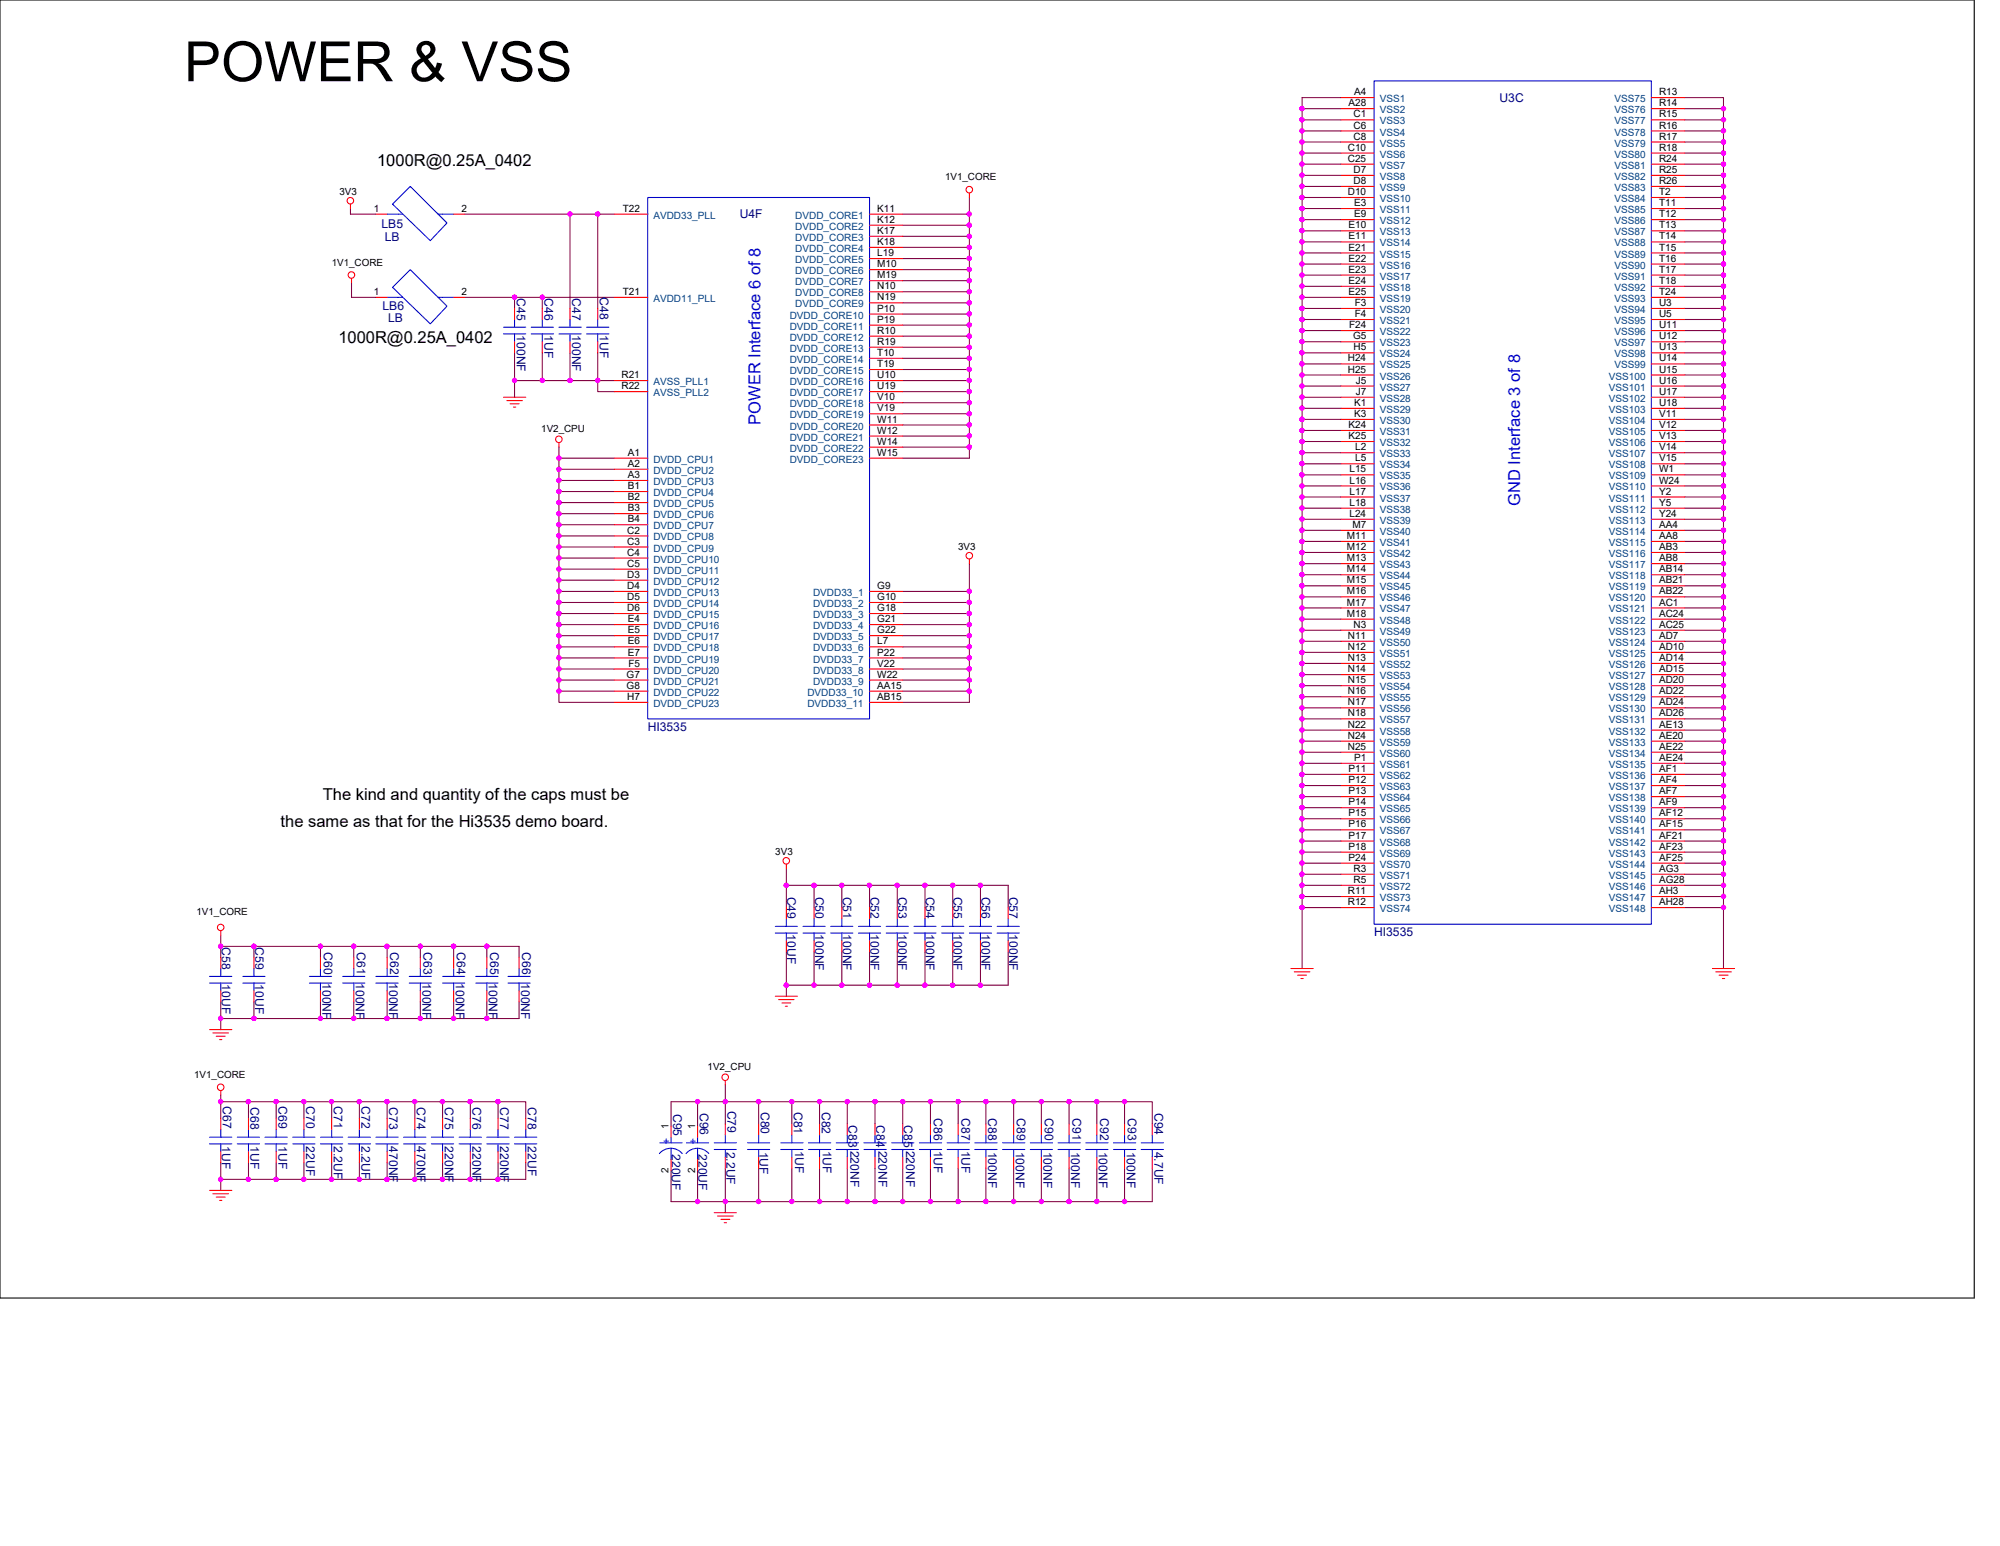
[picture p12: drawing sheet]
<svg xmlns="http://www.w3.org/2000/svg" width="279mm" height="216mm" viewBox="0 0 279 216" stroke-linecap="round" stroke-linejoin="round" font-family="sans-serif">
<defs><g id="words">
<text font-size="7.7" x="25.7" y="11.3">POWER &amp; VSS</text>
<g font-size="2.3">
<text x="52.7" y="23.2">1000R@0.25A_0402</text>
<text x="47.3" y="47.9">1000R@0.25A_0402</text>
<text x="45.1" y="111.8">The kind and quantity of the caps must be</text>
<text x="39.2" y="115.5">the same as that for the Hi3535 demo board.</text>
</g>
<g font-size="2.3" fill="#00f">
<text x="106.3" y="59.4" transform="rotate(-90 106.3 59.4)">POWER Interface 6 of 8</text>
<text x="212.4" y="70.7" transform="rotate(-90 212.4 70.7)">GND Interface 3 of 8</text>
</g>
<g font-size="1.7" fill="#000080">
<text x="209.5" y="14.2">U3C</text>
<text x="53.3" y="31.9">LB5</text>
<text x="53.8" y="33.6">LB</text>
<text x="103.3" y="30.5">U4F</text>
<text x="72.2" y="41.7" transform="rotate(90 72.2 41.7)">C45</text>
<text x="76.1" y="41.7" transform="rotate(90 76.1 41.7)">C46</text>
<text x="79.9" y="41.7" transform="rotate(90 79.9 41.7)">C47</text>
<text x="83.8" y="41.5" transform="rotate(90 83.8 41.5)">C48</text>
<text x="53.4" y="43.3">LB6</text>
<text x="54.2" y="44.9">LB</text>
<text x="72.2" y="46.8" transform="rotate(90 72.2 46.8)">100NF</text>
<text x="76.1" y="46.8" transform="rotate(90 76.1 46.8)">1UF</text>
<text x="79.9" y="46.8" transform="rotate(90 79.9 46.8)">100NF</text>
<text x="83.8" y="46.8" transform="rotate(90 83.8 46.8)">1UF</text>
<text x="90.5" y="102.1">HI3535</text>
<text x="110" y="125.2" transform="rotate(90 110 125.2)">C49</text>
<text x="113.9" y="125.2" transform="rotate(90 113.9 125.2)">C50</text>
<text x="117.7" y="125.2" transform="rotate(90 117.7 125.2)">C51</text>
<text x="121.6" y="125.2" transform="rotate(90 121.6 125.2)">C52</text>
<text x="125.5" y="125.2" transform="rotate(90 125.5 125.2)">C53</text>
<text x="129.3" y="125.2" transform="rotate(90 129.3 125.2)">C54</text>
<text x="133.2" y="125.2" transform="rotate(90 133.2 125.2)">C55</text>
<text x="137.1" y="125.2" transform="rotate(90 137.1 125.2)">C56</text>
<text x="141" y="125.2" transform="rotate(90 141 125.2)">C57</text>
<text x="110" y="130.5" transform="rotate(90 110 130.5)">10UF</text>
<text x="113.9" y="130.5" transform="rotate(90 113.9 130.5)">100NF</text>
<text x="117.7" y="130.5" transform="rotate(90 117.7 130.5)">100NF</text>
<text x="121.6" y="130.5" transform="rotate(90 121.6 130.5)">100NF</text>
<text x="125.5" y="130.5" transform="rotate(90 125.5 130.5)">100NF</text>
<text x="129.3" y="130.5" transform="rotate(90 129.3 130.5)">100NF</text>
<text x="133.2" y="130.5" transform="rotate(90 133.2 130.5)">100NF</text>
<text x="137.1" y="130.5" transform="rotate(90 137.1 130.5)">100NF</text>
<text x="141" y="130.5" transform="rotate(90 141 130.5)">100NF</text>
<text x="192" y="130.7">HI3535</text>
<text x="31" y="132.3" transform="rotate(90 31 132.3)">C58</text>
<text x="31" y="137.4" transform="rotate(90 31 137.4)">10UF</text>
<text x="35.6" y="132.3" transform="rotate(90 35.6 132.3)">C59</text>
<text x="35.6" y="137.4" transform="rotate(90 35.6 137.4)">10UF</text>
<text x="45.1" y="137.3" transform="rotate(90 45.1 137.3)">100NF</text>
<text x="45.2" y="132.9" transform="rotate(90 45.2 132.9)">C60</text>
<text x="49.7" y="137.3" transform="rotate(90 49.7 137.3)">100NF</text>
<text x="49.9" y="132.9" transform="rotate(90 49.9 132.9)">C61</text>
<text x="54.4" y="137.3" transform="rotate(90 54.4 137.3)">100NF</text>
<text x="54.5" y="132.9" transform="rotate(90 54.5 132.9)">C62</text>
<text x="59" y="137.3" transform="rotate(90 59 137.3)">100NF</text>
<text x="59.2" y="132.9" transform="rotate(90 59.2 132.9)">C63</text>
<text x="63.7" y="137.3" transform="rotate(90 63.7 137.3)">100NF</text>
<text x="63.8" y="132.9" transform="rotate(90 63.8 132.9)">C64</text>
<text x="68.3" y="137.3" transform="rotate(90 68.3 137.3)">100NF</text>
<text x="68.5" y="132.9" transform="rotate(90 68.5 132.9)">C65</text>
<text x="72.8" y="137.3" transform="rotate(90 72.8 137.3)">100NF</text>
<text x="73" y="132.9" transform="rotate(90 73 132.9)">C66</text>
<text x="31.1" y="154.5" transform="rotate(90 31.1 154.5)">C67</text>
<text x="35" y="154.6" transform="rotate(90 35 154.6)">C68</text>
<text x="38.9" y="154.5" transform="rotate(90 38.9 154.5)">C69</text>
<text x="42.8" y="154.5" transform="rotate(90 42.8 154.5)">C70</text>
<text x="46.6" y="154.5" transform="rotate(90 46.6 154.5)">C71</text>
<text x="50.5" y="154.5" transform="rotate(90 50.5 154.5)">C72</text>
<text x="54.4" y="154.6" transform="rotate(90 54.4 154.6)">C73</text>
<text x="58.3" y="154.6" transform="rotate(90 58.3 154.6)">C74</text>
<text x="62.1" y="154.6" transform="rotate(90 62.1 154.6)">C75</text>
<text x="66" y="154.6" transform="rotate(90 66 154.6)">C76</text>
<text x="69.9" y="154.6" transform="rotate(90 69.9 154.6)">C77</text>
<text x="73.7" y="154.6" transform="rotate(90 73.7 154.6)">C78</text>
<text x="94" y="155.6" transform="rotate(90 94 155.6)">C95</text>
<text x="97.7" y="155.4" transform="rotate(90 97.7 155.4)">C96</text>
<text x="101.6" y="155.1" transform="rotate(90 101.6 155.1)">C79</text>
<text x="106.3" y="155.3" transform="rotate(90 106.3 155.3)">C80</text>
<text x="110.9" y="155.3" transform="rotate(90 110.9 155.3)">C81</text>
<text x="114.8" y="155.3" transform="rotate(90 114.8 155.3)">C82</text>
<text x="161.3" y="155.4" transform="rotate(90 161.3 155.4)">C94</text>
<text x="31" y="160.1" transform="rotate(90 31 160.1)">1UF</text>
<text x="35" y="160.1" transform="rotate(90 35 160.1)">1UF</text>
<text x="38.9" y="160.1" transform="rotate(90 38.9 160.1)">1UF</text>
<text x="42.8" y="160.1" transform="rotate(90 42.8 160.1)">22UF</text>
<text x="46.6" y="160.1" transform="rotate(90 46.6 160.1)">2.2UF</text>
<text x="50.5" y="160.1" transform="rotate(90 50.5 160.1)">2.2UF</text>
<text x="54.4" y="160.1" transform="rotate(90 54.4 160.1)">470NF</text>
<text x="58.3" y="160.1" transform="rotate(90 58.3 160.1)">470NF</text>
<text x="62.1" y="160.1" transform="rotate(90 62.1 160.1)">220NF</text>
<text x="66" y="160.1" transform="rotate(90 66 160.1)">220NF</text>
<text x="69.9" y="160.1" transform="rotate(90 69.9 160.1)">220NF</text>
<text x="73.7" y="160.1" transform="rotate(90 73.7 160.1)">22UF</text>
<text x="93.9" y="161.1" transform="rotate(90 93.9 161.1)">220UF</text>
<text x="97.6" y="161.1" transform="rotate(90 97.6 161.1)">220UF</text>
<text x="101.5" y="160.8" transform="rotate(90 101.5 160.8)">2.2UF</text>
<text x="106.1" y="160.8" transform="rotate(90 106.1 160.8)">1UF</text>
<text x="111.1" y="160.7" transform="rotate(90 111.1 160.7)">1UF</text>
<text x="115" y="160.7" transform="rotate(90 115 160.7)">1UF</text>
<text x="118.5" y="157.1" transform="rotate(90 118.5 157.1)">C83</text>
<text x="118.8" y="160.7" transform="rotate(90 118.8 160.7)">220NF</text>
<text x="122.4" y="157.1" transform="rotate(90 122.4 157.1)">C84</text>
<text x="122.7" y="160.7" transform="rotate(90 122.7 160.7)">220NF</text>
<text x="126.3" y="157.1" transform="rotate(90 126.3 157.1)">C85</text>
<text x="126.6" y="160.7" transform="rotate(90 126.6 160.7)">220NF</text>
<text x="130.5" y="156.2" transform="rotate(90 130.5 156.2)">C86</text>
<text x="130.5" y="160.7" transform="rotate(90 130.5 160.7)">1UF</text>
<text x="134.3" y="156.2" transform="rotate(90 134.3 156.2)">C87</text>
<text x="134.3" y="160.7" transform="rotate(90 134.3 160.7)">1UF</text>
<text x="138" y="156.2" transform="rotate(90 138 156.2)">C88</text>
<text x="138" y="160.8" transform="rotate(90 138 160.8)">100NF</text>
<text x="141.9" y="160.8" transform="rotate(90 141.9 160.8)">100NF</text>
<text x="142.1" y="156.2" transform="rotate(90 142.1 156.2)">C89</text>
<text x="145.8" y="160.8" transform="rotate(90 145.8 160.8)">100NF</text>
<text x="145.9" y="156.2" transform="rotate(90 145.9 156.2)">C90</text>
<text x="149.6" y="160.8" transform="rotate(90 149.6 160.8)">100NF</text>
<text x="149.8" y="156.2" transform="rotate(90 149.8 156.2)">C91</text>
<text x="153.5" y="160.8" transform="rotate(90 153.5 160.8)">100NF</text>
<text x="153.7" y="156.2" transform="rotate(90 153.7 156.2)">C92</text>
<text x="157.4" y="160.8" transform="rotate(90 157.4 160.8)">100NF</text>
<text x="157.6" y="156.2" transform="rotate(90 157.6 156.2)">C93</text>
<text x="161.3" y="160.8" transform="rotate(90 161.3 160.8)">4.7UF</text>
</g>
<g font-size="1.5" fill="#00f">
<text x="92.6" y="159.9">+</text>
<text x="96.4" y="159.9">+</text>
</g>
<g font-size="1.4">
<text x="188.4" y="14.8">A28</text>
<text x="189.1" y="17.9">C6</text>
<text x="189.1" y="16.4">C1</text>
<text x="189.2" y="13.3">A4</text>
<text x="231.8" y="17.9">R16</text>
<text x="231.8" y="16.4">R15</text>
<text x="231.8" y="14.8">R14</text>
<text x="231.8" y="13.3">R13</text>
<text x="188.3" y="22.6">C25</text>
<text x="188.3" y="21">C10</text>
<text x="189.1" y="19.5">C8</text>
<text x="231.8" y="22.6">R24</text>
<text x="231.8" y="21">R18</text>
<text x="231.8" y="19.5">R17</text>
<text x="47.4" y="27.3">3V3</text>
<text x="52.2" y="29.6">1</text>
<text x="64.5" y="29.6">2</text>
<text x="87" y="29.6">T22</text>
<text x="122.6" y="29.6">K11</text>
<text x="132" y="25.1">1V1_CORE</text>
<text x="188.3" y="27.2">D10</text>
<text x="189.1" y="25.7">D8</text>
<text x="189.1" y="24.2">D7</text>
<text x="189.2" y="28.8">E3</text>
<text x="231.8" y="28.8">T11</text>
<text x="231.8" y="27.2">T2</text>
<text x="231.8" y="25.7">R26</text>
<text x="231.8" y="24.2">R25</text>
<text x="122.6" y="35.8">L19</text>
<text x="122.6" y="34.2">K18</text>
<text x="122.6" y="32.7">K17</text>
<text x="122.6" y="31.1">K12</text>
<text x="188.4" y="35">E21</text>
<text x="188.4" y="33.4">E11</text>
<text x="188.4" y="31.9">E10</text>
<text x="189.2" y="30.3">E9</text>
<text x="231.8" y="35">T15</text>
<text x="231.8" y="33.4">T14</text>
<text x="231.8" y="31.9">T13</text>
<text x="231.8" y="30.3">T12</text>
<text x="46.3" y="37.2">1V1_CORE</text>
<text x="52.2" y="41.2">1</text>
<text x="64.5" y="41.2">2</text>
<text x="87" y="41.2">T21</text>
<text x="122.6" y="42">N19</text>
<text x="122.6" y="40.4">N10</text>
<text x="122.6" y="38.9">M19</text>
<text x="122.6" y="37.3">M10</text>
<text x="188.4" y="41.2">E25</text>
<text x="188.4" y="39.6">E24</text>
<text x="188.4" y="38.1">E23</text>
<text x="188.4" y="36.5">E22</text>
<text x="231.8" y="41.2">T24</text>
<text x="231.8" y="39.6">T18</text>
<text x="231.8" y="38.1">T17</text>
<text x="231.8" y="36.5">T16</text>
<text x="122.6" y="46.6">R10</text>
<text x="122.6" y="45.1">P19</text>
<text x="122.6" y="43.5">P10</text>
<text x="188.5" y="45.8">F24</text>
<text x="189" y="47.4">G5</text>
<text x="189.3" y="44.3">F4</text>
<text x="189.3" y="42.7">F3</text>
<text x="231.8" y="47.4">U12</text>
<text x="231.8" y="45.8">U11</text>
<text x="231.8" y="44.3">U5</text>
<text x="231.8" y="42.7">U3</text>
<text x="86.8" y="52.8">R21</text>
<text x="122.6" y="52.8">U10</text>
<text x="122.6" y="51.3">T19</text>
<text x="122.6" y="49.7">T10</text>
<text x="122.6" y="48.2">R19</text>
<text x="188.3" y="52">H25</text>
<text x="188.3" y="50.5">H24</text>
<text x="189.1" y="48.9">H5</text>
<text x="189.4" y="53.6">J5</text>
<text x="231.8" y="53.6">U16</text>
<text x="231.8" y="52">U15</text>
<text x="231.8" y="50.5">U14</text>
<text x="231.8" y="48.9">U13</text>
<text x="86.8" y="54.4">R22</text>
<text x="122.6" y="59">W11</text>
<text x="122.6" y="57.4">V19</text>
<text x="122.6" y="55.9">V10</text>
<text x="122.6" y="54.4">U19</text>
<text x="188.4" y="59.8">K24</text>
<text x="189.2" y="58.2">K3</text>
<text x="189.2" y="56.7">K1</text>
<text x="189.4" y="55.1">J7</text>
<text x="231.8" y="59.8">V12</text>
<text x="231.8" y="58.2">V11</text>
<text x="231.8" y="56.7">U18</text>
<text x="231.8" y="55.1">U17</text>
<text x="75.6" y="60.3">1V2_CPU</text>
<text x="87.7" y="65.2">A2</text>
<text x="87.7" y="63.6">A1</text>
<text x="122.6" y="63.6">W15</text>
<text x="122.6" y="62.1">W14</text>
<text x="122.6" y="60.6">W12</text>
<text x="188.4" y="61.3">K25</text>
<text x="188.5" y="66">L15</text>
<text x="189.3" y="64.4">L5</text>
<text x="189.3" y="62.9">L2</text>
<text x="231.8" y="66">W1</text>
<text x="231.8" y="64.4">V15</text>
<text x="231.8" y="62.9">V14</text>
<text x="231.8" y="61.3">V13</text>
<text x="87.7" y="71.4">B3</text>
<text x="87.7" y="69.8">B2</text>
<text x="87.7" y="68.3">B1</text>
<text x="87.7" y="66.8">A3</text>
<text x="188.5" y="70.6">L18</text>
<text x="188.5" y="69.1">L17</text>
<text x="188.5" y="67.5">L16</text>
<text x="231.8" y="70.6">Y5</text>
<text x="231.8" y="69.1">Y2</text>
<text x="231.8" y="67.5">W24</text>
<text x="87.6" y="77.6">C4</text>
<text x="87.6" y="76.1">C3</text>
<text x="87.6" y="74.5">C2</text>
<text x="87.7" y="72.9">B4</text>
<text x="133.9" y="76.9">3V3</text>
<text x="188.2" y="76.8">M12</text>
<text x="188.2" y="75.3">M11</text>
<text x="188.5" y="72.2">L24</text>
<text x="188.9" y="73.7">M7</text>
<text x="231.8" y="76.8">AB3</text>
<text x="231.8" y="75.3">AA8</text>
<text x="231.8" y="73.7">AA4</text>
<text x="231.8" y="72.2">Y24</text>
<text x="87.6" y="83.8">D5</text>
<text x="87.6" y="82.3">D4</text>
<text x="87.6" y="80.7">D3</text>
<text x="87.6" y="79.1">C5</text>
<text x="122.6" y="83.8">G10</text>
<text x="122.6" y="82.3">G9</text>
<text x="188.2" y="83">M16</text>
<text x="188.2" y="81.5">M15</text>
<text x="188.2" y="79.9">M14</text>
<text x="188.2" y="78.4">M13</text>
<text x="231.8" y="83">AB22</text>
<text x="231.8" y="81.5">AB21</text>
<text x="231.8" y="79.9">AB14</text>
<text x="231.8" y="78.4">AB8</text>
<text x="87.6" y="85.3">D6</text>
<text x="87.7" y="88.4">E5</text>
<text x="87.7" y="86.9">E4</text>
<text x="122.6" y="88.4">G22</text>
<text x="122.6" y="86.9">G21</text>
<text x="122.6" y="85.3">G18</text>
<text x="188.2" y="86.1">M18</text>
<text x="188.2" y="84.6">M17</text>
<text x="188.3" y="89.2">N11</text>
<text x="189.1" y="87.7">N3</text>
<text x="231.8" y="89.2">AD7</text>
<text x="231.8" y="87.7">AC25</text>
<text x="231.8" y="86.1">AC24</text>
<text x="231.8" y="84.6">AC1</text>
<text x="87.5" y="94.6">G7</text>
<text x="87.7" y="91.5">E7</text>
<text x="87.7" y="90">E6</text>
<text x="87.8" y="93.1">F5</text>
<text x="122.6" y="94.6">W22</text>
<text x="122.6" y="93.1">V22</text>
<text x="122.6" y="91.5">P22</text>
<text x="122.6" y="90">L7</text>
<text x="188.3" y="95.4">N15</text>
<text x="188.3" y="93.9">N14</text>
<text x="188.3" y="92.3">N13</text>
<text x="188.3" y="90.8">N12</text>
<text x="231.8" y="95.4">AD20</text>
<text x="231.8" y="93.9">AD15</text>
<text x="231.8" y="92.3">AD14</text>
<text x="231.8" y="90.8">AD10</text>
<text x="87.5" y="96.2">G8</text>
<text x="87.6" y="97.7">H7</text>
<text x="122.6" y="97.7">AB15</text>
<text x="122.6" y="96.2">AA15</text>
<text x="188.3" y="101.6">N22</text>
<text x="188.3" y="100.1">N18</text>
<text x="188.3" y="98.5">N17</text>
<text x="188.3" y="97">N16</text>
<text x="231.8" y="101.6">AE13</text>
<text x="231.8" y="100.1">AD26</text>
<text x="231.8" y="98.5">AD24</text>
<text x="231.8" y="97">AD22</text>
<text x="188.3" y="104.7">N25</text>
<text x="188.3" y="103.2">N24</text>
<text x="188.4" y="107.8">P11</text>
<text x="189.2" y="106.3">P1</text>
<text x="231.8" y="107.8">AF1</text>
<text x="231.8" y="106.3">AE24</text>
<text x="231.8" y="104.7">AE22</text>
<text x="231.8" y="103.2">AE20</text>
<text x="188.4" y="112.5">P14</text>
<text x="188.4" y="110.9">P13</text>
<text x="188.4" y="109.4">P12</text>
<text x="231.8" y="112.5">AF9</text>
<text x="231.8" y="110.9">AF7</text>
<text x="231.8" y="109.4">AF4</text>
<text x="108.3" y="119.5">3V3</text>
<text x="188.4" y="118.7">P18</text>
<text x="188.4" y="117.1">P17</text>
<text x="188.4" y="115.5">P16</text>
<text x="188.4" y="114">P15</text>
<text x="231.8" y="118.7">AF23</text>
<text x="231.8" y="117.1">AF21</text>
<text x="231.8" y="115.5">AF15</text>
<text x="231.8" y="114">AF12</text>
<text x="188.3" y="124.9">R11</text>
<text x="188.4" y="120.2">P24</text>
<text x="189.1" y="123.3">R5</text>
<text x="189.1" y="121.8">R3</text>
<text x="231.8" y="124.9">AH3</text>
<text x="231.8" y="123.3">AG28</text>
<text x="231.8" y="121.8">AG3</text>
<text x="231.8" y="120.2">AF25</text>
<text x="27.4" y="127.8">1V1_CORE</text>
<text x="188.3" y="126.4">R12</text>
<text x="231.8" y="126.4">AH28</text>
<text x="98.8" y="149.4">1V2_CPU</text>
<text x="27.1" y="150.6">1V1_CORE</text>
<text x="93.4" y="157.7" transform="rotate(-90 93.4 157.7)">1</text>
<text x="97.1" y="157.7" transform="rotate(-90 97.1 157.7)">1</text>
<text x="93.4" y="163.8" transform="rotate(-90 93.4 163.8)">2</text>
<text x="97.1" y="163.8" transform="rotate(-90 97.1 163.8)">2</text>
</g>
<g font-size="1.4" fill="#004080">
<text x="192.7" y="17.4">VSS3</text>
<text x="192.7" y="15.8">VSS2</text>
<text x="192.7" y="14.3">VSS1</text>
<text x="225.6" y="17.4">VSS77</text>
<text x="225.6" y="15.8">VSS76</text>
<text x="225.6" y="14.3">VSS75</text>
<text x="192.7" y="23.6">VSS7</text>
<text x="192.7" y="22">VSS6</text>
<text x="192.7" y="20.5">VSS5</text>
<text x="192.7" y="18.9">VSS4</text>
<text x="225.6" y="23.6">VSS81</text>
<text x="225.6" y="22">VSS80</text>
<text x="225.6" y="20.5">VSS79</text>
<text x="225.6" y="18.9">VSS78</text>
<text x="192.7" y="29.8">VSS11</text>
<text x="192.7" y="28.2">VSS10</text>
<text x="192.7" y="26.7">VSS9</text>
<text x="192.7" y="25.1">VSS8</text>
<text x="225.6" y="29.8">VSS85</text>
<text x="225.6" y="28.2">VSS84</text>
<text x="225.6" y="26.7">VSS83</text>
<text x="225.6" y="25.1">VSS82</text>
<text x="91.3" y="30.5">AVDD33_PLL</text>
<text x="111.1" y="35.2">DVDD_CORE4</text>
<text x="111.1" y="33.6">DVDD_CORE3</text>
<text x="111.1" y="32.1">DVDD_CORE2</text>
<text x="111.1" y="30.5">DVDD_CORE1</text>
<text x="192.7" y="36">VSS15</text>
<text x="192.7" y="34.4">VSS14</text>
<text x="192.7" y="32.9">VSS13</text>
<text x="192.7" y="31.3">VSS12</text>
<text x="225.6" y="36">VSS89</text>
<text x="225.6" y="34.4">VSS88</text>
<text x="225.6" y="32.9">VSS87</text>
<text x="225.6" y="31.3">VSS86</text>
<text x="111.1" y="41.4">DVDD_CORE8</text>
<text x="111.1" y="39.8">DVDD_CORE7</text>
<text x="111.1" y="38.3">DVDD_CORE6</text>
<text x="111.1" y="36.7">DVDD_CORE5</text>
<text x="192.7" y="40.6">VSS18</text>
<text x="192.7" y="39.1">VSS17</text>
<text x="192.7" y="37.5">VSS16</text>
<text x="225.6" y="40.6">VSS92</text>
<text x="225.6" y="39.1">VSS91</text>
<text x="225.6" y="37.5">VSS90</text>
<text x="91.3" y="42.2">AVDD11_PLL</text>
<text x="110.3" y="47.6">DVDD_CORE12</text>
<text x="110.3" y="46">DVDD_CORE11</text>
<text x="110.3" y="44.5">DVDD_CORE10</text>
<text x="111.1" y="42.9">DVDD_CORE9</text>
<text x="192.7" y="46.8">VSS22</text>
<text x="192.7" y="45.3">VSS21</text>
<text x="192.7" y="43.7">VSS20</text>
<text x="192.7" y="42.2">VSS19</text>
<text x="225.6" y="46.8">VSS96</text>
<text x="225.6" y="45.3">VSS95</text>
<text x="225.6" y="43.7">VSS94</text>
<text x="225.6" y="42.2">VSS93</text>
<text x="91.3" y="53.8">AVSS_PLL1</text>
<text x="110.3" y="53.8">DVDD_CORE16</text>
<text x="110.3" y="52.2">DVDD_CORE15</text>
<text x="110.3" y="50.7">DVDD_CORE14</text>
<text x="110.3" y="49.1">DVDD_CORE13</text>
<text x="192.7" y="53">VSS26</text>
<text x="192.7" y="51.5">VSS25</text>
<text x="192.7" y="49.9">VSS24</text>
<text x="192.7" y="48.4">VSS23</text>
<text x="224.8" y="53">VSS100</text>
<text x="225.6" y="51.5">VSS99</text>
<text x="225.6" y="49.9">VSS98</text>
<text x="225.6" y="48.4">VSS97</text>
<text x="91.3" y="55.3">AVSS_PLL2</text>
<text x="110.3" y="60">DVDD_CORE20</text>
<text x="110.3" y="58.4">DVDD_CORE19</text>
<text x="110.3" y="56.9">DVDD_CORE18</text>
<text x="110.3" y="55.3">DVDD_CORE17</text>
<text x="192.7" y="59.2">VSS30</text>
<text x="192.7" y="57.7">VSS29</text>
<text x="192.7" y="56.1">VSS28</text>
<text x="192.7" y="54.5">VSS27</text>
<text x="224.8" y="59.2">VSS104</text>
<text x="224.8" y="57.7">VSS103</text>
<text x="224.8" y="56.1">VSS102</text>
<text x="224.8" y="54.5">VSS101</text>
<text x="91.3" y="64.6">DVDD_CPU1</text>
<text x="110.3" y="64.6">DVDD_CORE23</text>
<text x="110.3" y="63.1">DVDD_CORE22</text>
<text x="110.3" y="61.5">DVDD_CORE21</text>
<text x="192.7" y="65.4">VSS34</text>
<text x="192.7" y="63.9">VSS33</text>
<text x="192.7" y="62.3">VSS32</text>
<text x="192.7" y="60.7">VSS31</text>
<text x="224.8" y="65.4">VSS108</text>
<text x="224.8" y="63.9">VSS107</text>
<text x="224.8" y="62.3">VSS106</text>
<text x="224.8" y="60.7">VSS105</text>
<text x="91.3" y="70.8">DVDD_CPU5</text>
<text x="91.3" y="69.3">DVDD_CPU4</text>
<text x="91.3" y="67.7">DVDD_CPU3</text>
<text x="91.3" y="66.2">DVDD_CPU2</text>
<text x="192.7" y="71.6">VSS38</text>
<text x="192.7" y="70">VSS37</text>
<text x="192.7" y="68.5">VSS36</text>
<text x="192.7" y="67">VSS35</text>
<text x="224.8" y="71.6">VSS112</text>
<text x="224.8" y="70">VSS111</text>
<text x="224.8" y="68.5">VSS110</text>
<text x="224.8" y="67">VSS109</text>
<text x="91.3" y="77">DVDD_CPU9</text>
<text x="91.3" y="75.5">DVDD_CPU8</text>
<text x="91.3" y="73.9">DVDD_CPU7</text>
<text x="91.3" y="72.4">DVDD_CPU6</text>
<text x="192.7" y="77.8">VSS42</text>
<text x="192.7" y="76.2">VSS41</text>
<text x="192.7" y="74.7">VSS40</text>
<text x="192.7" y="73.2">VSS39</text>
<text x="224.8" y="77.8">VSS116</text>
<text x="224.8" y="76.2">VSS115</text>
<text x="224.8" y="74.7">VSS114</text>
<text x="224.8" y="73.2">VSS113</text>
<text x="91.3" y="83.2">DVDD_CPU13</text>
<text x="91.3" y="81.7">DVDD_CPU12</text>
<text x="91.3" y="80.1">DVDD_CPU11</text>
<text x="91.3" y="78.6">DVDD_CPU10</text>
<text x="113.6" y="83.2">DVDD33_1</text>
<text x="192.7" y="84">VSS46</text>
<text x="192.7" y="82.4">VSS45</text>
<text x="192.7" y="80.9">VSS44</text>
<text x="192.7" y="79.4">VSS43</text>
<text x="224.8" y="84">VSS120</text>
<text x="224.8" y="82.4">VSS119</text>
<text x="224.8" y="80.9">VSS118</text>
<text x="224.8" y="79.4">VSS117</text>
<text x="91.3" y="86.3">DVDD_CPU15</text>
<text x="91.3" y="84.8">DVDD_CPU14</text>
<text x="91.3" y="89.4">DVDD_CPU17</text>
<text x="91.3" y="87.9">DVDD_CPU16</text>
<text x="113.6" y="89.4">DVDD33_5</text>
<text x="113.6" y="87.9">DVDD33_4</text>
<text x="113.6" y="86.3">DVDD33_3</text>
<text x="113.6" y="84.8">DVDD33_2</text>
<text x="192.7" y="88.6">VSS49</text>
<text x="192.7" y="87.1">VSS48</text>
<text x="192.7" y="85.5">VSS47</text>
<text x="224.8" y="88.6">VSS123</text>
<text x="224.8" y="87.1">VSS122</text>
<text x="224.8" y="85.5">VSS121</text>
<text x="91.3" y="95.6">DVDD_CPU21</text>
<text x="91.3" y="94.1">DVDD_CPU20</text>
<text x="91.3" y="92.5">DVDD_CPU19</text>
<text x="91.3" y="91">DVDD_CPU18</text>
<text x="113.6" y="95.6">DVDD33_9</text>
<text x="113.6" y="94.1">DVDD33_8</text>
<text x="113.6" y="92.5">DVDD33_7</text>
<text x="113.6" y="91">DVDD33_6</text>
<text x="192.7" y="94.8">VSS53</text>
<text x="192.7" y="93.3">VSS52</text>
<text x="192.7" y="91.7">VSS51</text>
<text x="192.7" y="90.2">VSS50</text>
<text x="224.8" y="94.8">VSS127</text>
<text x="224.8" y="93.3">VSS126</text>
<text x="224.8" y="91.7">VSS125</text>
<text x="224.8" y="90.2">VSS124</text>
<text x="91.3" y="98.7">DVDD_CPU23</text>
<text x="91.3" y="97.2">DVDD_CPU22</text>
<text x="112.8" y="98.7">DVDD33_11</text>
<text x="112.8" y="97.2">DVDD33_10</text>
<text x="192.7" y="101">VSS57</text>
<text x="192.7" y="99.5">VSS56</text>
<text x="192.7" y="97.9">VSS55</text>
<text x="192.7" y="96.4">VSS54</text>
<text x="224.8" y="101">VSS131</text>
<text x="224.8" y="99.5">VSS130</text>
<text x="224.8" y="97.9">VSS129</text>
<text x="224.8" y="96.4">VSS128</text>
<text x="192.7" y="107.2">VSS61</text>
<text x="192.7" y="105.7">VSS60</text>
<text x="192.7" y="104.1">VSS59</text>
<text x="192.7" y="102.6">VSS58</text>
<text x="224.8" y="107.2">VSS135</text>
<text x="224.8" y="105.7">VSS134</text>
<text x="224.8" y="104.1">VSS133</text>
<text x="224.8" y="102.6">VSS132</text>
<text x="192.7" y="113.4">VSS65</text>
<text x="192.7" y="111.9">VSS64</text>
<text x="192.7" y="110.3">VSS63</text>
<text x="192.7" y="108.8">VSS62</text>
<text x="224.8" y="113.4">VSS139</text>
<text x="224.8" y="111.9">VSS138</text>
<text x="224.8" y="110.3">VSS137</text>
<text x="224.8" y="108.8">VSS136</text>
<text x="192.7" y="119.6">VSS69</text>
<text x="192.7" y="118.1">VSS68</text>
<text x="192.7" y="116.5">VSS67</text>
<text x="192.7" y="115">VSS66</text>
<text x="224.8" y="119.6">VSS143</text>
<text x="224.8" y="118.1">VSS142</text>
<text x="224.8" y="116.5">VSS141</text>
<text x="224.8" y="115">VSS140</text>
<text x="192.7" y="125.8">VSS73</text>
<text x="192.7" y="124.3">VSS72</text>
<text x="192.7" y="122.7">VSS71</text>
<text x="192.7" y="121.2">VSS70</text>
<text x="224.8" y="125.8">VSS147</text>
<text x="224.8" y="124.3">VSS146</text>
<text x="224.8" y="122.7">VSS145</text>
<text x="224.8" y="121.2">VSS144</text>
<text x="192.7" y="127.4">VSS74</text>
<text x="224.8" y="127.4">VSS148</text>
</g>
</g></defs>
<path d="M0 0h275.8v181.3h-275.8z" fill="none" stroke="#000" stroke-width=".15"/>
<g fill="none" stroke="#800040" stroke-width=".15">
<path d="M181.9 15.2h5.4M181.9 16.7h5.4M181.9 18.3h5.4M181.9 19.8h5.4M181.9 18.3v3.1M181.9 15.2v3.1M187.3 13.6h-5.4v1.6M235.4 13.6h5.4v4.7M235.4 15.2h5.4M235.4 16.7h5.4M235.4 18.3h5.4M235.4 19.8h5.4"/>
<path d="M240.8 19.8v1.6M240.8 18.3v1.5M49 29.1v.8h3.5M49.1 39.5v2h3.4M64.9 29.9h14.7M79.6 29.9h3.9M79.6 29.9v13.2M83.5 29.9v13.2M83.5 29.9h2.3M126.1 29.9h9.3M126.1 31.5h9.3M126.1 33h9.3"/>
<path d="M126.1 34.5h9.3M126.1 36.1h9.3M126.1 37.7h9.3M126.1 39.2h9.3M135.4 37.7v3M135.4 33v4.7M135.4 27.6v5.4M181.9 38.4v1.6h5.4M181.9 36.9v1.5h5.4M181.9 35.3v1.6h5.4M181.9 33.8v1.5h5.4M181.9 32.2v1.6h5.4"/>
<path d="M181.9 32.2h5.4M181.9 29.1v1.6h5.4M181.9 27.6v1.5h5.4M181.9 26v1.6h5.4M181.9 26h5.4M181.9 21.4h5.4M181.9 22.9h5.4M181.9 24.5h5.4M181.9 40v1.5M181.9 30.7v1.5M181.9 21.4v4.6M235.4 21.4h5.4"/>
<path d="M235.4 22.9h5.4M235.4 24.5h5.4M235.4 26h5.4M235.4 27.6h5.4M235.4 29.1h5.4M235.4 30.7h5.4M235.4 32.2h5.4M235.4 33.8h5.4M235.4 35.3h5.4M235.4 36.9h5.4M235.4 38.4h5.4M235.4 40h5.4"/>
<path d="M240.8 33.8v7.7M240.8 30.7v3.1M240.8 27.6v3.1M240.8 21.4v6.2M64.9 41.5h7M71.9 49.3v3.8M71.9 53.1h3.9M71.9 41.5h3.9M71.9 53.1v2.4M71.9 41.5v1.6M75.8 53.1h3.8M75.8 49.3v3.8"/>
<path d="M75.8 41.5h10M75.8 41.5v1.6M79.6 53.1h3.9M79.6 49.3v3.8M83.5 49.3v3.8M83.5 53.1v1.6h2.3M83.5 53.1h2.3M126.1 57.8h9.3M126.1 54.7h9.3v1.5M126.1 51.6h9.3v3.1M126.1 48.5h9.3v1.5M126.1 45.4h9.3"/>
<path d="M126.1 42.3h9.3v3.1M126.1 40.7h9.3M126.1 43.9h9.3M126.1 46.9h9.3M126.1 50h9.3M126.1 53.1h9.3M126.1 56.2h9.3M126.1 59.4h9.3M135.4 57.8v6.2h-9.3M135.4 56.2v1.6M135.4 50v1.6M135.4 46.9v1.6"/>
<path d="M135.4 45.4v1.5M135.4 40.7v1.6M181.9 58.6v1.5h5.4M181.9 57v1.6h5.4M181.9 55.5v1.5h5.4M181.9 53.9v1.6h5.4M181.9 52.4v1.5h5.4M181.9 50.8v1.6h5.4M181.9 50.8h5.4M181.9 47.7v1.6h5.4M181.9 47.7h5.4M181.9 44.6v1.6h5.4"/>
<path d="M181.9 43.1v1.5h5.4M181.9 41.5v1.6h5.4M181.9 41.5h5.4M181.9 49.3v1.5M181.9 46.2v1.5M235.4 41.5h5.4M235.4 43.1h5.4M235.4 44.6h5.4M235.4 46.2h5.4M235.4 47.7h5.4M235.4 49.3h5.4M235.4 50.8h5.4"/>
<path d="M235.4 52.4h5.4M235.4 53.9h5.4M235.4 55.5h5.4M235.4 57h5.4M235.4 58.6h5.4M240.8 57v3.1M240.8 55.5v1.5M240.8 53.9v1.6M240.8 50.8v3.1M240.8 46.2v4.6M240.8 44.6v1.6M240.8 41.5v3.1"/>
<path d="M78.1 77.9h7.7M78.1 71.7h7.7M78.1 74.8h7.7M78.1 64h7.7M78.1 77.9v1.6M78.1 71.7v1.6M78.1 74.8v3.1M78.1 68.6v1.6M78.1 65.5v1.6M78.1 62.4v1.6M78.1 64v1.5M78.1 67.1v1.5"/>
<path d="M78.1 73.3v1.5M78.1 70.2v1.5M78.1 79.5v1.5M78.1 79.5h7.7M78.1 73.3h7.7M78.1 68.6h7.7M78.1 70.2h7.7M78.1 65.5h7.7M78.1 67.1h7.7M78.1 76.4h7.7M126.1 60.9h9.3M126.1 62.4h9.3"/>
<path d="M135.4 78.7v7M181.9 78.7v1.6h5.4M181.9 78.7h5.4M181.9 75.6v1.6h5.4M181.9 74.1v1.5h5.4M181.9 74.1h5.4M181.9 71h5.4M181.9 67.9v1.5h5.4M181.9 66.3v1.6h5.4M181.9 64.8v1.5h5.4M181.9 63.2v1.6h5.4M181.9 63.2h5.4"/>
<path d="M181.9 60.1v1.6h5.4M181.9 72.5h5.4M181.9 77.2v1.5M181.9 71v3.1M181.9 69.4v1.6M181.9 61.7v1.5M235.4 72.5h5.4v1.6M235.4 69.4h5.4v3.1M235.4 60.1h5.4M235.4 61.7h5.4M235.4 63.2h5.4M235.4 64.8h5.4"/>
<path d="M235.4 66.3h5.4M235.4 67.9h5.4M235.4 71h5.4M235.4 74.1h5.4M235.4 75.6h5.4M235.4 77.2h5.4M235.4 78.7h5.4M240.8 74.1v6.2M240.8 67.9v1.5M240.8 66.3v1.6M240.8 61.7v4.6M240.8 60.1v1.6"/>
<path d="M78.1 82.6h7.7M78.1 91.9v4.6M78.1 90.3v1.6M78.1 87.2v3.1M78.1 84.1v1.6M78.1 81v1.6M78.1 85.7v1.5M78.1 82.6v1.5M78.1 96.5v1.6h7.7M78.1 87.2h7.7M78.1 84.1h7.7M78.1 85.7h7.7"/>
<path d="M78.1 81h7.7M78.1 88.8h7.7M78.1 93.4h7.7M78.1 96.5h7.7M78.1 95h7.7M78.1 91.9h7.7M78.1 90.3h7.7M126.1 93.4h9.3M126.1 95h9.3M126.1 96.5h9.3M126.1 91.9h9.3M126.1 90.3h9.3v1.6"/>
<path d="M126.1 88.8h9.3v1.5M126.1 87.2h9.3v1.6M126.1 85.7h9.3v1.5M126.1 82.6h9.3M126.1 84.1h9.3M135.4 93.4v1.6M135.4 95v1.5M135.4 96.5v1.6h-9.3M135.4 91.9v1.5M181.9 83.4h5.4M181.9 84.9h5.4M181.9 80.3v1.5h5.4"/>
<path d="M181.9 84.9v1.6h5.4M181.9 88h5.4M181.9 89.6h5.4M181.9 89.6v1.5h5.4M181.9 91.1v1.5h5.4M181.9 92.6v1.6h5.4M181.9 95.8h5.4M181.9 97.3h5.4M181.9 97.3v1.5h5.4M181.9 83.4v1.5M181.9 81.8v1.6M181.9 86.5v1.5"/>
<path d="M181.9 88v1.6M181.9 94.2v1.6M181.9 95.8v1.5M181.9 98.8v1.6M235.4 83.4h5.4M235.4 84.9h5.4M235.4 86.5h5.4M235.4 88h5.4M235.4 89.6h5.4M235.4 91.1h5.4M235.4 92.6h5.4M235.4 94.2h5.4"/>
<path d="M235.4 95.8h5.4M235.4 97.3h5.4M235.4 98.8h5.4M235.4 80.3h5.4M235.4 81.8h5.4M240.8 83.4v1.5M240.8 84.9v1.6M240.8 86.5v1.5M240.8 88v1.6M240.8 89.6v1.5M240.8 91.1v1.5M240.8 92.6v1.6"/>
<path d="M240.8 94.2v1.6M240.8 95.8v1.5M240.8 97.3v1.5M240.8 98.8v1.6M240.8 80.3v3.1M181.9 100.4h5.4M181.9 100.4v1.6h5.4M181.9 102v1.5h5.4M181.9 103.5v1.6h5.4M181.9 105.1v1.5h5.4M181.9 108.1h5.4M181.9 108.1v1.6h5.4"/>
<path d="M181.9 109.7v1.6h5.4M181.9 111.3v1.5h5.4M181.9 112.8v1.5h5.4M181.9 114.3v1.6h5.4M181.9 115.9v1.6h5.4M181.9 117.5v1.5h5.4M181.9 119v1.5h5.4M181.9 106.6v1.5M235.4 100.4h5.4M235.4 102h5.4M235.4 103.5h5.4M235.4 105.1h5.4"/>
<path d="M235.4 106.6h5.4M235.4 108.1h5.4M235.4 109.7h5.4M235.4 111.3h5.4M235.4 112.8h5.4M235.4 114.3h5.4M235.4 115.9h5.4M235.4 117.5h5.4M235.4 119h5.4M240.8 100.4v1.6M240.8 102v1.5M240.8 103.5v1.6"/>
<path d="M240.8 105.1v1.5M240.8 106.6v1.5M240.8 108.1v1.6M240.8 109.7v1.6M240.8 111.3v1.5M240.8 112.8v1.5M240.8 114.3v1.6M240.8 115.9v1.6M240.8 117.5v1.5M240.8 119v1.5M30.8 139.9v2.3M30.8 132.2v1.5"/>
<path d="M30.8 132.2h4.7M30.8 130.6v1.6M35.5 132.2h9.3M35.5 132.2v1.5M35.5 139.9v2.3M44.8 132.2h4.6M44.8 139.9v2.3M44.8 132.2v1.5M49.4 132.2h4.7M49.4 139.9v2.3M49.4 132.2v1.5M54.1 132.2h4.6"/>
<path d="M54.1 139.9v2.3M54.1 132.2v1.5M58.7 132.2h4.7M58.7 139.9v2.3M58.7 132.2v1.5M63.4 132.2h4.6M63.4 139.9v2.3M63.4 132.2v1.5M68 132.2h4.5v1.5M68 139.9v2.3M68 132.2v1.5M72.5 139.9v2.3h-4.5"/>
<path d="M109.9 132.9v4.7M109.9 137.6v1.5M109.9 123.6v3.1M109.9 137.6h3.8M109.9 121.3v2.3h3.8M113.7 137.6h3.9M113.7 123.6h3.9M113.7 132.9v4.7M113.7 123.6v3.1M117.6 132.9v4.7M117.6 123.6v3.1M117.6 137.6h3.9"/>
<path d="M117.6 123.6h3.9M121.5 123.6v3.1M121.5 123.6h3.8M121.5 132.9v4.7M121.5 137.6h3.8M125.3 123.6v3.1M125.3 123.6h3.9M125.3 132.9v4.7M125.3 137.6h3.9M129.2 132.9v4.7M129.2 123.6v3.1M129.2 137.6h3.9"/>
<path d="M129.2 123.6h3.9M133.1 132.9v4.7M133.1 123.6v3.1M133.1 137.6h3.9M133.1 123.6h3.9M137 132.9v4.7M137 123.6v3.1M137 123.6h3.8v3.1M140.8 132.9v4.7h-3.8M181.9 120.5v1.6h5.4M181.9 122.1v1.5h5.4M181.9 123.6v1.6h5.4"/>
<path d="M181.9 125.2v1.5h5.4M181.9 126.7v8.6M235.4 120.5h5.4M235.4 123.6h5.4M235.4 125.2h5.4M235.4 126.7h5.4M235.4 122.1h5.4M240.8 120.5v3.1M240.8 123.6v1.6M240.8 125.2v1.5M240.8 126.7v8.6M30.8 142.2h4.7"/>
<path d="M30.8 142.2v1.6M30.8 152.9v1M30.8 153.9v2.3M30.8 153.9h3.9M34.7 153.9v2.3M34.7 153.9h3.9M35.5 142.2h9.3M38.6 153.9h3.9M38.6 153.9v2.3M42.5 153.9h3.8M42.5 153.9v2.3M44.8 142.2h4.6"/>
<path d="M46.3 153.9v2.3M46.3 153.9h3.9M49.4 142.2h4.7M50.2 153.9h11.6M50.2 153.9v2.3M54.1 153.9v2.3M54.1 142.2h4.6M58 153.9v2.3M58.7 142.2h4.7M61.8 153.9v2.3M61.8 153.9h7.8M63.4 142.2h4.6"/>
<path d="M65.7 153.9v2.3M69.6 153.9h3.8v2.3M69.6 153.9v2.3M97.5 153.9v3.4M101.3 151.5v2.4h4.7M101.3 157v-3.1h-7.6v3.4M106 153.9v3.1M106 153.9h4.6M110.6 153.9v3.1M110.6 153.9h3.9M114.5 153.9v3.1M114.5 153.9h3.9"/>
<path d="M118.4 153.9v3.1M118.4 153.9h3.8M122.2 153.9v3.1M122.2 153.9h3.9M126.1 153.9v3.1M126.1 153.9h3.9M130 153.9v3.1M130 153.9h3.9M133.9 153.9v3.1M133.9 153.9h3.8M137.7 153.9h3.9v3.1M137.7 153.9v3.1"/>
<path d="M141.6 153.9h3.9v3.1M145.5 153.9h3.9M149.4 153.9v3.1M149.4 153.9h3.8v3.1M153.2 153.9h3.9v3.1M157.1 153.9h3.9v3.1M30.8 164.7v1.5M30.8 162.4v2.3M30.8 164.7h3.9M34.7 162.4v2.3M34.7 164.7h3.9M38.6 162.4v2.3"/>
<path d="M38.6 164.7h3.9M42.5 162.4v2.3h7.7M46.3 162.4v2.3M50.2 164.7h3.9M50.2 162.4v2.3M54.1 164.7h7.7M54.1 162.4v2.3M58 162.4v2.3M61.8 162.4v2.3M61.8 164.7h7.8M65.7 162.4v2.3M69.6 162.4v2.3"/>
<path d="M73.4 162.4v2.3h-3.8M93.7 163.5v4.3h3.8M97.5 163.5v4.3M97.5 167.8h3.8M101.3 167.8v1.6M101.3 163.2v4.6M101.3 167.8h4.7M106 167.8h4.6M106 163.2v4.6M110.6 167.8h3.9M110.6 163.2v4.6M114.5 163.2v4.6"/>
<path d="M114.5 167.8h3.9M118.4 167.8h3.8M118.4 163.2v4.6M122.2 163.2v4.6h3.9M126.1 167.8h7.8M126.1 163.2v4.6M130 163.2v4.6M133.9 167.8h3.8M133.9 163.2v4.6M137.7 163.2v4.6M137.7 167.8h3.9M141.6 163.2v4.6"/>
<path d="M141.6 167.8h3.9M145.5 163.2v4.6M145.5 167.8h3.9M149.4 163.2v4.6M149.4 167.8h3.8M153.2 163.2v4.6M153.2 167.8h3.9M157.1 163.2v4.6M161 163.2v4.6h-3.9"/>
</g>
<g fill="#f0f" stroke="#f0f" stroke-width=".15">
<circle cx="137" cy="137.6" r=".3"/>
<circle cx="133.1" cy="137.6" r=".3"/>
<circle cx="129.2" cy="137.6" r=".3"/>
<circle cx="125.3" cy="137.6" r=".3"/>
<circle cx="121.5" cy="137.6" r=".3"/>
<circle cx="113.7" cy="137.6" r=".3"/>
<circle cx="117.6" cy="137.6" r=".3"/>
<circle cx="109.8" cy="137.6" r=".3"/>
<circle cx="63.4" cy="142.2" r=".3"/>
<circle cx="58.7" cy="142.2" r=".3"/>
<circle cx="54.1" cy="142.2" r=".3"/>
<circle cx="49.4" cy="142.2" r=".3"/>
<circle cx="44.8" cy="142.2" r=".3"/>
<circle cx="35.5" cy="142.2" r=".3"/>
<circle cx="30.8" cy="142.2" r=".3"/>
<circle cx="68" cy="142.2" r=".3"/>
<circle cx="240.8" cy="83.4" r=".3"/>
<circle cx="240.8" cy="86.4" r=".3"/>
<circle cx="240.8" cy="84.9" r=".3"/>
<circle cx="240.8" cy="88" r=".3"/>
<circle cx="240.8" cy="89.5" r=".3"/>
<circle cx="240.8" cy="92.6" r=".3"/>
<circle cx="240.8" cy="91.1" r=".3"/>
<circle cx="240.8" cy="94.2" r=".3"/>
<circle cx="240.8" cy="95.7" r=".3"/>
<circle cx="240.8" cy="97.3" r=".3"/>
<circle cx="240.8" cy="98.8" r=".3"/>
<circle cx="240.8" cy="100.4" r=".3"/>
<circle cx="240.8" cy="101.9" r=".3"/>
<circle cx="240.8" cy="105" r=".3"/>
<circle cx="240.8" cy="103.5" r=".3"/>
<circle cx="240.8" cy="106.6" r=".3"/>
<circle cx="240.8" cy="108.1" r=".3"/>
<circle cx="240.8" cy="109.7" r=".3"/>
<circle cx="240.8" cy="111.2" r=".3"/>
<circle cx="240.8" cy="112.8" r=".3"/>
<circle cx="240.8" cy="115.9" r=".3"/>
<circle cx="240.8" cy="114.3" r=".3"/>
<circle cx="240.8" cy="117.4" r=".3"/>
<circle cx="240.8" cy="119" r=".3"/>
<circle cx="240.8" cy="120.5" r=".3"/>
<circle cx="240.8" cy="123.6" r=".3"/>
<circle cx="240.8" cy="126.7" r=".3"/>
<circle cx="240.8" cy="125.2" r=".3"/>
<circle cx="240.8" cy="122.1" r=".3"/>
<circle cx="240.8" cy="81.8" r=".3"/>
<circle cx="240.8" cy="80.2" r=".3"/>
<circle cx="240.8" cy="75.6" r=".3"/>
<circle cx="240.8" cy="72.5" r=".3"/>
<circle cx="240.8" cy="69.4" r=".3"/>
<circle cx="240.8" cy="67.9" r=".3"/>
<circle cx="240.8" cy="66.3" r=".3"/>
<circle cx="240.8" cy="63.2" r=".3"/>
<circle cx="240.8" cy="61.7" r=".3"/>
<circle cx="240.8" cy="60.1" r=".3"/>
<circle cx="240.8" cy="58.6" r=".3"/>
<circle cx="240.8" cy="57" r=".3"/>
<circle cx="240.8" cy="55.5" r=".3"/>
<circle cx="240.8" cy="53.9" r=".3"/>
<circle cx="240.8" cy="52.4" r=".3"/>
<circle cx="240.8" cy="47.7" r=".3"/>
<circle cx="240.8" cy="46.2" r=".3"/>
<circle cx="240.8" cy="44.6" r=".3"/>
<circle cx="240.8" cy="41.5" r=".3"/>
<circle cx="240.8" cy="35.3" r=".3"/>
<circle cx="240.8" cy="33.8" r=".3"/>
<circle cx="240.8" cy="32.2" r=".3"/>
<circle cx="240.8" cy="30.7" r=".3"/>
<circle cx="240.8" cy="29.1" r=".3"/>
<circle cx="240.8" cy="27.6" r=".3"/>
<circle cx="240.8" cy="22.9" r=".3"/>
<circle cx="240.8" cy="21.4" r=".3"/>
<circle cx="240.8" cy="19.8" r=".3"/>
<circle cx="240.8" cy="18.3" r=".3"/>
<circle cx="240.8" cy="15.2" r=".3"/>
<circle cx="240.8" cy="16.7" r=".3"/>
<circle cx="240.8" cy="24.5" r=".3"/>
<circle cx="240.8" cy="26" r=".3"/>
<circle cx="240.8" cy="36.9" r=".3"/>
<circle cx="240.8" cy="38.4" r=".3"/>
<circle cx="240.8" cy="40" r=".3"/>
<circle cx="240.8" cy="43.1" r=".3"/>
<circle cx="240.8" cy="49.3" r=".3"/>
<circle cx="240.8" cy="50.8" r=".3"/>
<circle cx="240.8" cy="64.7" r=".3"/>
<circle cx="240.8" cy="70.9" r=".3"/>
<circle cx="240.8" cy="74" r=".3"/>
<circle cx="240.8" cy="77.2" r=".3"/>
<circle cx="240.8" cy="78.7" r=".3"/>
<circle cx="181.9" cy="83.4" r=".3"/>
<circle cx="181.9" cy="81.8" r=".3"/>
<circle cx="181.9" cy="80.2" r=".3"/>
<circle cx="181.9" cy="78.7" r=".3"/>
<circle cx="181.9" cy="77.2" r=".3"/>
<circle cx="181.9" cy="75.6" r=".3"/>
<circle cx="181.9" cy="74" r=".3"/>
<circle cx="181.9" cy="72.5" r=".3"/>
<circle cx="181.9" cy="70.9" r=".3"/>
<circle cx="181.9" cy="69.4" r=".3"/>
<circle cx="181.9" cy="67.9" r=".3"/>
<circle cx="181.9" cy="66.3" r=".3"/>
<circle cx="181.9" cy="64.7" r=".3"/>
<circle cx="181.9" cy="63.2" r=".3"/>
<circle cx="181.9" cy="61.7" r=".3"/>
<circle cx="181.9" cy="60.1" r=".3"/>
<circle cx="181.9" cy="58.6" r=".3"/>
<circle cx="181.9" cy="57" r=".3"/>
<circle cx="181.9" cy="55.5" r=".3"/>
<circle cx="181.9" cy="53.9" r=".3"/>
<circle cx="181.9" cy="52.4" r=".3"/>
<circle cx="181.9" cy="50.8" r=".3"/>
<circle cx="181.9" cy="49.3" r=".3"/>
<circle cx="181.9" cy="47.7" r=".3"/>
<circle cx="181.9" cy="46.2" r=".3"/>
<circle cx="181.9" cy="44.6" r=".3"/>
<circle cx="181.9" cy="43.1" r=".3"/>
<circle cx="181.9" cy="41.5" r=".3"/>
<circle cx="181.9" cy="40" r=".3"/>
<circle cx="181.9" cy="38.4" r=".3"/>
<circle cx="181.9" cy="36.9" r=".3"/>
<circle cx="181.9" cy="35.3" r=".3"/>
<circle cx="181.9" cy="33.8" r=".3"/>
<circle cx="181.9" cy="32.2" r=".3"/>
<circle cx="181.9" cy="30.7" r=".3"/>
<circle cx="181.9" cy="29.1" r=".3"/>
<circle cx="181.9" cy="27.6" r=".3"/>
<circle cx="181.9" cy="26" r=".3"/>
<circle cx="181.9" cy="22.9" r=".3"/>
<circle cx="181.9" cy="21.4" r=".3"/>
<circle cx="181.9" cy="18.3" r=".3"/>
<circle cx="181.9" cy="16.7" r=".3"/>
<circle cx="181.9" cy="15.2" r=".3"/>
<circle cx="181.9" cy="19.8" r=".3"/>
<circle cx="181.9" cy="24.5" r=".3"/>
<circle cx="181.9" cy="86.4" r=".3"/>
<circle cx="181.9" cy="84.9" r=".3"/>
<circle cx="181.9" cy="88" r=".3"/>
<circle cx="181.9" cy="89.5" r=".3"/>
<circle cx="181.9" cy="92.6" r=".3"/>
<circle cx="181.9" cy="91.1" r=".3"/>
<circle cx="181.9" cy="94.2" r=".3"/>
<circle cx="181.9" cy="95.7" r=".3"/>
<circle cx="181.9" cy="97.3" r=".3"/>
<circle cx="181.9" cy="98.8" r=".3"/>
<circle cx="181.9" cy="100.4" r=".3"/>
<circle cx="181.9" cy="101.9" r=".3"/>
<circle cx="181.9" cy="105" r=".3"/>
<circle cx="181.9" cy="103.5" r=".3"/>
<circle cx="181.9" cy="106.6" r=".3"/>
<circle cx="181.9" cy="108.1" r=".3"/>
<circle cx="181.9" cy="111.2" r=".3"/>
<circle cx="181.9" cy="109.7" r=".3"/>
<circle cx="181.9" cy="112.8" r=".3"/>
<circle cx="181.9" cy="115.9" r=".3"/>
<circle cx="181.9" cy="114.3" r=".3"/>
<circle cx="181.9" cy="119" r=".3"/>
<circle cx="181.9" cy="117.4" r=".3"/>
<circle cx="181.9" cy="122.1" r=".3"/>
<circle cx="181.9" cy="120.5" r=".3"/>
<circle cx="181.9" cy="123.6" r=".3"/>
<circle cx="181.9" cy="126.7" r=".3"/>
<circle cx="181.9" cy="125.2" r=".3"/>
<circle cx="79.6" cy="53.1" r=".3"/>
<circle cx="75.8" cy="53.1" r=".3"/>
<circle cx="71.9" cy="53.1" r=".3"/>
<circle cx="83.5" cy="53.1" r=".3"/>
<circle cx="69.6" cy="164.7" r=".3"/>
<circle cx="65.7" cy="164.7" r=".3"/>
<circle cx="61.8" cy="164.7" r=".3"/>
<circle cx="57.9" cy="164.7" r=".3"/>
<circle cx="54.1" cy="164.7" r=".3"/>
<circle cx="50.2" cy="164.7" r=".3"/>
<circle cx="42.4" cy="164.7" r=".3"/>
<circle cx="30.8" cy="164.7" r=".3"/>
<circle cx="38.6" cy="164.7" r=".3"/>
<circle cx="34.7" cy="164.7" r=".3"/>
<circle cx="46.3" cy="164.7" r=".3"/>
<circle cx="133.9" cy="167.8" r=".3"/>
<circle cx="126.1" cy="167.8" r=".3"/>
<circle cx="130" cy="167.8" r=".3"/>
<circle cx="106" cy="167.8" r=".3"/>
<circle cx="101.3" cy="167.8" r=".3"/>
<circle cx="114.5" cy="167.8" r=".3"/>
<circle cx="122.2" cy="167.8" r=".3"/>
<circle cx="118.4" cy="167.8" r=".3"/>
<circle cx="97.5" cy="167.8" r=".3"/>
<circle cx="110.6" cy="167.8" r=".3"/>
<circle cx="141.6" cy="167.8" r=".3"/>
<circle cx="137.7" cy="167.8" r=".3"/>
<circle cx="145.5" cy="167.8" r=".3"/>
<circle cx="149.4" cy="167.8" r=".3"/>
<circle cx="157.1" cy="167.8" r=".3"/>
<circle cx="153.2" cy="167.8" r=".3"/>
<circle cx="137" cy="123.6" r=".3"/>
<circle cx="125.3" cy="123.6" r=".3"/>
<circle cx="121.5" cy="123.6" r=".3"/>
<circle cx="117.6" cy="123.6" r=".3"/>
<circle cx="113.7" cy="123.6" r=".3"/>
<circle cx="109.8" cy="123.6" r=".3"/>
<circle cx="129.2" cy="123.6" r=".3"/>
<circle cx="133.1" cy="123.6" r=".3"/>
<circle cx="135.4" cy="96.5" r=".3"/>
<circle cx="135.4" cy="95" r=".3"/>
<circle cx="135.4" cy="93.4" r=".3"/>
<circle cx="135.4" cy="91.9" r=".3"/>
<circle cx="135.4" cy="90.3" r=".3"/>
<circle cx="135.4" cy="88.8" r=".3"/>
<circle cx="135.4" cy="87.2" r=".3"/>
<circle cx="135.4" cy="85.7" r=".3"/>
<circle cx="135.4" cy="82.6" r=".3"/>
<circle cx="135.4" cy="84.1" r=".3"/>
<circle cx="44.8" cy="132.2" r=".3"/>
<circle cx="54.1" cy="132.2" r=".3"/>
<circle cx="49.4" cy="132.2" r=".31"/>
<circle cx="58.7" cy="132.2" r=".3"/>
<circle cx="63.4" cy="132.2" r=".31"/>
<circle cx="35.5" cy="132.2" r=".3"/>
<circle cx="30.8" cy="132.2" r=".3"/>
<circle cx="68" cy="132.2" r=".3"/>
<circle cx="135.4" cy="59.3" r=".3"/>
<circle cx="135.4" cy="57.8" r=".3"/>
<circle cx="135.4" cy="56.2" r=".3"/>
<circle cx="135.4" cy="54.7" r=".3"/>
<circle cx="135.4" cy="51.6" r=".3"/>
<circle cx="135.4" cy="50" r=".3"/>
<circle cx="135.4" cy="48.5" r=".3"/>
<circle cx="135.4" cy="46.9" r=".3"/>
<circle cx="135.4" cy="45.4" r=".3"/>
<circle cx="135.4" cy="42.3" r=".3"/>
<circle cx="135.4" cy="40.7" r=".3"/>
<circle cx="135.4" cy="39.2" r=".3"/>
<circle cx="135.4" cy="37.6" r=".3"/>
<circle cx="135.4" cy="34.5" r=".3"/>
<circle cx="135.4" cy="33" r=".3"/>
<circle cx="135.4" cy="29.9" r=".3"/>
<circle cx="135.4" cy="31.4" r=".3"/>
<circle cx="135.4" cy="36.1" r=".3"/>
<circle cx="135.4" cy="43.8" r=".3"/>
<circle cx="135.4" cy="53.1" r=".3"/>
<circle cx="135.4" cy="60.9" r=".3"/>
<circle cx="135.4" cy="62.4" r=".3"/>
<circle cx="69.6" cy="153.8" r=".3"/>
<circle cx="61.8" cy="153.8" r=".3"/>
<circle cx="54.1" cy="153.8" r=".3"/>
<circle cx="50.2" cy="153.8" r=".3"/>
<circle cx="38.6" cy="153.8" r=".3"/>
<circle cx="34.7" cy="153.8" r=".3"/>
<circle cx="46.3" cy="153.8" r=".3"/>
<circle cx="42.4" cy="153.8" r=".3"/>
<circle cx="30.8" cy="153.8" r=".3"/>
<circle cx="57.9" cy="153.8" r=".3"/>
<circle cx="65.7" cy="153.8" r=".3"/>
<circle cx="75.8" cy="41.5" r=".3"/>
<circle cx="71.9" cy="41.5" r=".3"/>
<circle cx="83.5" cy="29.9" r=".3"/>
<circle cx="79.6" cy="29.9" r=".3"/>
<circle cx="78.1" cy="96.5" r=".3"/>
<circle cx="78.1" cy="93.4" r=".3"/>
<circle cx="78.1" cy="91.9" r=".3"/>
<circle cx="78.1" cy="90.3" r=".3"/>
<circle cx="78.1" cy="87.2" r=".3"/>
<circle cx="78.1" cy="85.7" r=".3"/>
<circle cx="78.1" cy="77.9" r=".3"/>
<circle cx="78.1" cy="73.3" r=".3"/>
<circle cx="78.1" cy="71.7" r=".3"/>
<circle cx="78.1" cy="74.8" r=".3"/>
<circle cx="78.1" cy="70.2" r=".3"/>
<circle cx="78.1" cy="68.6" r=".3"/>
<circle cx="78.1" cy="65.5" r=".3"/>
<circle cx="78.1" cy="64" r=".3"/>
<circle cx="78.1" cy="67.1" r=".3"/>
<circle cx="78.1" cy="81" r=".3"/>
<circle cx="78.1" cy="79.5" r=".3"/>
<circle cx="78.1" cy="84.1" r=".3"/>
<circle cx="78.1" cy="82.6" r=".3"/>
<circle cx="78.1" cy="76.4" r=".3"/>
<circle cx="78.1" cy="88.8" r=".3"/>
<circle cx="78.1" cy="95" r=".3"/>
<circle cx="122.2" cy="153.8" r=".3"/>
<circle cx="118.4" cy="153.8" r=".3"/>
<circle cx="130" cy="153.8" r=".3"/>
<circle cx="126.1" cy="153.8" r=".3"/>
<circle cx="133.9" cy="153.8" r=".3"/>
<circle cx="106" cy="153.8" r=".3"/>
<circle cx="101.3" cy="153.8" r=".3"/>
<circle cx="114.5" cy="153.8" r=".3"/>
<circle cx="110.6" cy="153.8" r=".3"/>
<circle cx="141.6" cy="153.8" r=".3"/>
<circle cx="137.7" cy="153.8" r=".3"/>
<circle cx="145.5" cy="153.8" r=".3"/>
<circle cx="149.4" cy="153.8" r=".3"/>
<circle cx="157.1" cy="153.8" r=".3"/>
<circle cx="153.2" cy="153.8" r=".3"/>
<circle cx="97.5" cy="153.8" r=".3"/>
</g>
<g fill="none" stroke="#f00" stroke-width=".15">
<path d="M187.3 19.8h4.7M187.3 18.3h4.7M187.3 16.7h4.7M187.3 15.2h4.7M187.3 13.6h4.7M230.7 19.8h4.7M230.7 18.3h4.7M230.7 16.7h4.7M230.7 15.2h4.7M230.7 13.6h4.7M49 28.5v.6M49.1 38.9v.6"/>
<path d="M52.5 29.9h1.6M63.4 29.9h1.5M85.8 29.9h4.7M121.5 39.2h4.6M121.5 37.7h4.6M121.5 36.1h4.6M121.5 34.5h4.6M121.5 33h4.6M121.5 31.5h4.6M121.5 29.9h4.6M135.4 27v.6M187.3 40h4.7"/>
<path d="M187.3 38.4h4.7M187.3 36.9h4.7M187.3 35.3h4.7M187.3 33.8h4.7M187.3 32.2h4.7M187.3 30.7h4.7M187.3 29.1h4.7M187.3 27.6h4.7M187.3 26h4.7M187.3 24.5h4.7M187.3 22.9h4.7M187.3 21.4h4.7"/>
<path d="M230.7 40h4.7M230.7 38.4h4.7M230.7 36.9h4.7M230.7 35.3h4.7M230.7 33.8h4.7M230.7 32.2h4.7M230.7 30.7h4.7M230.7 29.1h4.7M230.7 27.6h4.7M230.7 26h4.7M230.7 24.5h4.7M230.7 22.9h4.7"/>
<path d="M230.7 21.4h4.7M52.5 41.5h1.6M63.4 41.5h1.5M70.3 55.5h3.1M70.8 55.9h2.2M71.3 56.4h1.2M71.7 56.9h.4M71.9 43.1v1.5M71.9 47.7v1.6M75.8 43.1v1.5M75.8 47.7v1.6M79.6 43.1v1.5"/>
<path d="M79.6 47.7v1.6M83.5 43.1v1.5M83.5 47.7v1.6M85.8 41.5h4.7M85.8 54.7h4.7M85.8 53.1h4.7M121.5 59.4h4.6M121.5 57.8h4.6M121.5 56.2h4.6M121.5 54.7h4.6M121.5 53.1h4.6M121.5 51.6h4.6"/>
<path d="M121.5 50h4.6M121.5 48.5h4.6M121.5 46.9h4.6M121.5 45.4h4.6M121.5 43.9h4.6M121.5 42.3h4.6M121.5 40.7h4.6M187.3 58.6h4.7M187.3 57h4.7M187.3 55.5h4.7M187.3 53.9h4.7M187.3 52.4h4.7"/>
<path d="M187.3 50.8h4.7M187.3 49.3h4.7M187.3 47.7h4.7M187.3 46.2h4.7M187.3 44.6h4.7M187.3 43.1h4.7M187.3 41.5h4.7M230.7 58.6h4.7M230.7 57h4.7M230.7 55.5h4.7M230.7 53.9h4.7M230.7 52.4h4.7"/>
<path d="M230.7 50.8h4.7M230.7 49.3h4.7M230.7 47.7h4.7M230.7 46.2h4.7M230.7 44.6h4.7M230.7 43.1h4.7M230.7 41.5h4.7M78.1 61.8v.6M85.8 79.5h4.7M85.8 77.9h4.7M85.8 76.4h4.7M85.8 74.8h4.7"/>
<path d="M85.8 73.3h4.7M85.8 71.7h4.7M85.8 70.2h4.7M85.8 68.6h4.7M85.8 67.1h4.7M85.8 65.5h4.7M85.8 64h4.7M121.5 64h4.6M121.5 62.4h4.6M121.5 60.9h4.6M135.4 78.1v.6M187.3 78.7h4.7"/>
<path d="M187.3 77.2h4.7M187.3 75.6h4.7M187.3 74.1h4.7M187.3 72.5h4.7M187.3 71h4.7M187.3 69.4h4.7M187.3 67.9h4.7M187.3 66.3h4.7M187.3 64.8h4.7M187.3 63.2h4.7M187.3 61.7h4.7M187.3 60.1h4.7"/>
<path d="M230.7 78.7h4.7M230.7 77.2h4.7M230.7 75.6h4.7M230.7 74.1h4.7M230.7 72.5h4.7M230.7 71h4.7M230.7 69.4h4.7M230.7 67.9h4.7M230.7 66.3h4.7M230.7 64.8h4.7M230.7 63.2h4.7M230.7 61.7h4.7"/>
<path d="M230.7 60.1h4.7M85.8 98.1h4.7M85.8 96.5h4.7M85.8 95h4.7M85.8 93.4h4.7M85.8 85.7h4.7M85.8 84.1h4.7M85.8 82.6h4.7M85.8 81h4.7M85.8 91.9h4.7M85.8 90.3h4.7M85.8 88.8h4.7"/>
<path d="M85.8 87.2h4.7M121.5 98.1h4.6M121.5 96.5h4.6M121.5 95h4.6M121.5 93.4h4.6M121.5 91.9h4.6M121.5 90.3h4.6M121.5 88.8h4.6M121.5 87.2h4.6M121.5 85.7h4.6M121.5 84.1h4.6M121.5 82.6h4.6"/>
<path d="M187.3 98.8h4.7M187.3 97.3h4.7M187.3 95.8h4.7M187.3 94.2h4.7M187.3 92.6h4.7M187.3 91.1h4.7M187.3 89.6h4.7M187.3 88h4.7M187.3 86.5h4.7M187.3 84.9h4.7M187.3 83.4h4.7M187.3 81.8h4.7"/>
<path d="M187.3 80.3h4.7M230.7 98.8h4.7M230.7 97.3h4.7M230.7 95.8h4.7M230.7 94.2h4.7M230.7 92.6h4.7M230.7 91.1h4.7M230.7 89.6h4.7M230.7 88h4.7M230.7 86.5h4.7M230.7 84.9h4.7M230.7 83.4h4.7"/>
<path d="M230.7 81.8h4.7M230.7 80.3h4.7M187.3 119h4.7M187.3 117.5h4.7M187.3 115.9h4.7M187.3 114.3h4.7M187.3 112.8h4.7M187.3 111.3h4.7M187.3 109.7h4.7M187.3 108.1h4.7M187.3 106.6h4.7M187.3 105.1h4.7"/>
<path d="M187.3 103.5h4.7M187.3 102h4.7M187.3 100.4h4.7M230.7 119h4.7M230.7 117.5h4.7M230.7 115.9h4.7M230.7 114.3h4.7M230.7 112.8h4.7M230.7 111.3h4.7M230.7 109.7h4.7M230.7 108.1h4.7M230.7 106.6h4.7"/>
<path d="M230.7 105.1h4.7M230.7 103.5h4.7M230.7 102h4.7M230.7 100.4h4.7M30.8 130v.6M30.8 133.7v1.6M30.8 138.4v1.5M35.5 133.7v1.6M35.5 138.4v1.5M44.8 133.7v1.6M44.8 138.4v1.5M49.4 133.7v1.6"/>
<path d="M49.4 138.4v1.5M54.1 133.7v1.6M54.1 138.4v1.5M58.7 133.7v1.6M58.7 138.4v1.5M63.4 133.7v1.6M63.4 138.4v1.5M68 133.7v1.6M68 138.4v1.5M72.5 133.7v1.6M72.5 138.4v1.5M108.3 139.1h3.1"/>
<path d="M108.8 139.6h2.1M109.9 120.7v.6M109.9 126.7v1.6M109.9 131.4v1.5M113.7 126.7v1.6M113.7 131.4v1.5M117.6 126.7v1.6M117.6 131.4v1.5M121.5 126.7v1.6M121.5 131.4v1.5M125.3 126.7v1.6M125.3 131.4v1.5"/>
<path d="M129.2 126.7v1.6M129.2 131.4v1.5M133.1 126.7v1.6M133.1 131.4v1.5M137 126.7v1.6M137 131.4v1.5M140.8 126.7v1.6M140.8 131.4v1.5M180.3 135.3h3.2M180.8 135.7h2.2M181.3 136.2h1.2M181.7 136.7h.4"/>
<path d="M187.3 126.7h4.7M187.3 125.2h4.7M187.3 123.6h4.7M187.3 122.1h4.7M187.3 120.5h4.7M230.7 126.7h4.7M230.7 125.2h4.7M230.7 123.6h4.7M230.7 122.1h4.7M230.7 120.5h4.7M239.2 135.3h3.1M239.7 135.7h2.2"/>
<path d="M240.2 136.2h1.2M240.6 136.7h.3M29.3 143.8h3.1M29.7 144.3h2.2M30.2 144.7h1.3M30.7 145.2h.3M30.8 152.3v.6M30.8 156.2v1.5M34.7 156.2v1.5M38.6 156.2v1.5M42.5 156.2v1.5M46.3 156.2v1.5"/>
<path d="M50.2 156.2v1.5M54.1 156.2v1.5M58 156.2v1.5M61.8 156.2v1.5M65.7 156.2v1.5M69.6 156.2v1.5M73.4 156.2v1.5M93.7 157.3v1.5M97.5 157.3v1.5M101.3 150.9v.6M101.3 157v1.5M106 157v1.5"/>
<path d="M109.2 140.1h1.3M109.7 140.5h.3M110.6 157v1.5M114.5 157v1.5M118.4 157v1.5M122.2 157v1.5M126.1 157v1.5M130 157v1.5M133.9 157v1.5M137.7 157v1.5M141.6 157v1.5M145.5 157v1.5"/>
<path d="M149.4 157v1.5M153.2 157v1.5M157.1 157v1.5M161 157v1.5M29.3 166.2h3.1M29.7 166.7h2.2M30.2 167.2h1.3M30.7 167.6h.3M30.8 160.8v1.6M34.7 160.8v1.6M38.6 160.8v1.6M42.5 160.8v1.6"/>
<path d="M46.3 160.8v1.6M50.2 160.8v1.6M54.1 160.8v1.6M58 160.8v1.6M61.8 160.8v1.6M65.7 160.8v1.6M69.6 160.8v1.6M73.4 160.8v1.6M93.7 161.9v1.6M97.5 161.9v1.6M99.8 169.4h3.1M100.2 169.8h2.2"/>
<path d="M100.7 170.3h1.3M101.2 170.8h.3M101.3 161.6v1.6M106 161.6v1.6M110.6 161.6v1.6M114.5 161.6v1.6M118.4 161.6v1.6M122.2 161.6v1.6M126.1 161.6v1.6M130 161.6v1.6M133.9 161.6v1.6M137.7 161.6v1.6"/>
<path d="M141.6 161.6v1.6M145.5 161.6v1.6M149.4 161.6v1.6M153.2 161.6v1.6M157.1 161.6v1.6M161 161.6v1.6"/>
<circle cx="48.9" cy="28" r=".46"/>
<circle cx="49.1" cy="38.4" r=".46"/>
<circle cx="135.4" cy="26.5" r=".46"/>
<circle cx="78.1" cy="61.3" r=".46"/>
<circle cx="135.4" cy="77.6" r=".46"/>
<circle cx="30.8" cy="129.5" r=".45"/>
<circle cx="109.8" cy="120.2" r=".46"/>
<circle cx="30.8" cy="151.8" r=".46"/>
<circle cx="101.3" cy="150.4" r=".46"/>
</g>
<g fill="none" stroke="#00f" stroke-width=".15">
<path d="M192 11.3h38.7v117.8h-38.7zM192 19.8h.1M192 18.3h.1M192 16.7h.1M192 15.2h.1M192 13.6h.1M230.7 19.8h.1M230.7 18.3h.1M230.7 16.7h.1M230.7 15.2h.1M230.7 13.6h.1M54.1 29.9h2.1"/>
<path d="M54.8 28.5l2.5-2.5 5.1 5.1-2.3 2.5zM61.2 29.9h2.2M90.5 27.6h31v72.8h-31zM90.5 29.9h.1M121.5 39.2h.1M121.5 37.7h.1M121.5 36.1h.1M121.5 34.5h.1M121.5 33h.1M121.5 31.5h.1M121.5 29.9h.1M192 40h.1"/>
<path d="M192 38.4h.1M192 36.9h.1M192 35.3h.1M192 33.8h.1M192 32.2h.1M192 30.7h.1M192 29.1h.1M192 27.6h.1M192 26h.1M192 24.5h.1M192 22.9h.1M192 21.4h.1"/>
<path d="M230.7 40h.1M230.7 38.4h.1M230.7 36.9h.1M230.7 35.3h.1M230.7 33.8h.1M230.7 32.2h.1M230.7 30.7h.1M230.7 29.1h.1M230.7 27.6h.1M230.7 26h.1M230.7 24.5h.1M230.7 22.9h.1"/>
<path d="M230.7 21.4h.1M54.1 41.5h2.1M54.8 40.1l2.5-2.4 5.1 5.1-2.3 2.4zM61.2 41.5h2.2M70.3 46.6h3.1M70.3 45.7h3.1M71.9 46.6v1.1M71.9 44.6v1.1M74.2 46.6h3.1M74.2 45.7h3.1M75.8 46.6v1.1M75.8 44.6v1.1"/>
<path d="M78.1 46.6h3.1M78.1 45.7h3.1M79.6 46.6v1.1M79.6 44.6v1.1M82 46.6h3.1M82 45.7h3.1M83.5 46.6v1.1M83.5 44.6v1.1M90.5 41.5h.1M90.5 54.7h.1M90.5 53.1h.1M121.5 59.4h.1"/>
<path d="M121.5 57.8h.1M121.5 56.2h.1M121.5 54.7h.1M121.5 53.1h.1M121.5 51.6h.1M121.5 50h.1M121.5 48.5h.1M121.5 46.9h.1M121.5 45.4h.1M121.5 43.9h.1M121.5 42.3h.1M121.5 40.7h.1"/>
<path d="M192 58.6h.1M192 57h.1M192 55.5h.1M192 53.9h.1M192 52.4h.1M192 50.8h.1M192 49.3h.1M192 47.7h.1M192 46.2h.1M192 44.6h.1M192 43.1h.1M192 41.5h.1"/>
<path d="M230.7 58.6h.1M230.7 57h.1M230.7 55.5h.1M230.7 53.9h.1M230.7 52.4h.1M230.7 50.8h.1M230.7 49.3h.1M230.7 47.7h.1M230.7 46.2h.1M230.7 44.6h.1M230.7 43.1h.1M230.7 41.5h.1"/>
<path d="M90.5 79.5h.1M90.5 77.9h.1M90.5 76.4h.1M90.5 74.8h.1M90.5 73.3h.1M90.5 71.7h.1M90.5 70.2h.1M90.5 68.6h.1M90.5 67.1h.1M90.5 65.5h.1M90.5 64h.1M121.5 64h.1"/>
<path d="M121.5 62.4h.1M121.5 60.9h.1M192 78.7h.1M192 77.2h.1M192 75.6h.1M192 74.1h.1M192 72.5h.1M192 71h.1M192 69.4h.1M192 67.9h.1M192 66.3h.1M192 64.8h.1"/>
<path d="M192 63.2h.1M192 61.7h.1M192 60.1h.1M230.7 78.7h.1M230.7 77.2h.1M230.7 75.6h.1M230.7 74.1h.1M230.7 72.5h.1M230.7 71h.1M230.7 69.4h.1M230.7 67.9h.1M230.7 66.3h.1"/>
<path d="M230.7 64.8h.1M230.7 63.2h.1M230.7 61.7h.1M230.7 60.1h.1M90.5 98.1h.1M90.5 96.5h.1M90.5 95h.1M90.5 93.4h.1M90.5 85.7h.1M90.5 84.1h.1M90.5 82.6h.1M90.5 81h.1"/>
<path d="M90.5 91.9h.1M90.5 90.3h.1M90.5 88.8h.1M90.5 87.2h.1M121.5 98.1h.1M121.5 96.5h.1M121.5 95h.1M121.5 93.4h.1M121.5 91.9h.1M121.5 90.3h.1M121.5 88.8h.1M121.5 87.2h.1"/>
<path d="M121.5 85.7h.1M121.5 84.1h.1M121.5 82.6h.1M192 98.8h.1M192 97.3h.1M192 95.8h.1M192 94.2h.1M192 92.6h.1M192 91.1h.1M192 89.6h.1M192 88h.1M192 86.5h.1"/>
<path d="M192 84.9h.1M192 83.4h.1M192 81.8h.1M192 80.3h.1M230.7 98.8h.1M230.7 97.3h.1M230.7 95.8h.1M230.7 94.2h.1M230.7 92.6h.1M230.7 91.1h.1M230.7 89.6h.1M230.7 88h.1"/>
<path d="M230.7 86.5h.1M230.7 84.9h.1M230.7 83.4h.1M230.7 81.8h.1M230.7 80.3h.1M192 119h.1M192 117.5h.1M192 115.9h.1M192 114.3h.1M192 112.8h.1M192 111.3h.1M192 109.7h.1"/>
<path d="M192 108.1h.1M192 106.6h.1M192 105.1h.1M192 103.5h.1M192 102h.1M192 100.4h.1M230.7 119h.1M230.7 117.5h.1M230.7 115.9h.1M230.7 114.3h.1M230.7 112.8h.1M230.7 111.3h.1"/>
<path d="M230.7 109.7h.1M230.7 108.1h.1M230.7 106.6h.1M230.7 105.1h.1M230.7 103.5h.1M230.7 102h.1M230.7 100.4h.1M29.3 137.3h3.1M29.3 136.4h3.1M30.8 137.3v1.1M30.8 135.3v1.1M33.9 137.3h3.1"/>
<path d="M33.9 136.4h3.1M35.5 137.3v1.1M35.5 135.3v1.1M43.2 137.3h3.1M43.2 136.4h3.1M44.8 137.3v1.1M44.8 135.3v1.1M47.9 137.3h3.1M47.9 136.4h3.1M49.4 137.3v1.1M49.4 135.3v1.1M52.5 137.3h3.1"/>
<path d="M52.5 136.4h3.1M54.1 137.3v1.1M54.1 135.3v1.1M57.2 137.3h3.1M57.2 136.4h3.1M58.7 137.3v1.1M58.7 135.3v1.1M61.8 137.3h3.1M61.8 136.4h3.1M63.4 137.3v1.1M63.4 135.3v1.1M66.5 137.3h3.1"/>
<path d="M66.5 136.4h3.1M68 137.3v1.1M68 135.3v1.1M71 137.3h3.1M71 136.4h3.1M72.5 137.3v1.1M72.5 135.3v1.1M108.3 130.3h3.1M108.3 129.4h3.1M109.9 130.3v1.1M109.9 128.3v1.1M112.2 130.3h3.1"/>
<path d="M112.2 129.4h3.1M113.7 130.3v1.1M113.7 128.3v1.1M116.1 130.3h3M116.1 129.4h3M117.6 130.3v1.1M117.6 128.3v1.1M119.9 130.3h3.1M119.9 129.4h3.1M121.5 130.3v1.1M121.5 128.3v1.1M123.8 130.3h3.1"/>
<path d="M123.8 129.4h3.1M125.3 130.3v1.1M125.3 128.3v1.1M127.7 130.3h3.1M127.7 129.4h3.1M129.2 130.3v1.1M129.2 128.3v1.1M131.6 130.3h3M131.6 129.4h3M133.1 130.3v1.1M133.1 128.3v1.1M135.4 130.3h3.1"/>
<path d="M135.4 129.4h3.1M137 130.3v1.1M137 128.3v1.1M139.3 130.3h3.1M139.3 129.4h3.1M140.8 130.3v1.1M140.8 128.3v1.1M192 126.7h.1M192 125.2h.1M192 123.6h.1M192 122.1h.1M192 120.5h.1"/>
<path d="M230.7 126.7h.1M230.7 125.2h.1M230.7 123.6h.1M230.7 122.1h.1M230.7 120.5h.1M29.3 159.7h3.1M29.3 158.8h3.1M30.8 159.7v1.1M30.8 157.7v1.1M33.1 159.7h3.2M33.1 158.8h3.2M34.7 159.7v1.1"/>
<path d="M34.7 157.7v1.1M37 159.7h3.1M37 158.8h3.1M38.6 159.7v1.1M38.6 157.7v1.1M40.9 159.7h3.1M40.9 158.8h3.1M42.5 159.7v1.1M42.5 157.7v1.1M44.8 159.7h3.1M44.8 158.8h3.1M46.3 159.7v1.1"/>
<path d="M46.3 157.7v1.1M48.6 159.7h3.2M48.6 158.8h3.2M50.2 159.7v1.1M50.2 157.7v1.1M52.5 159.7h3.1M52.5 158.8h3.1M54.1 159.7v1.1M54.1 157.7v1.1M56.4 159.7h3.1M56.4 158.8h3.1M58 159.7v1.1"/>
<path d="M58 157.7v1.1M60.3 159.7h3.1M60.3 158.8h3.1M61.8 159.7v1.1M61.8 157.7v1.1M64.1 159.7h3.1M64.1 158.8h3.1M65.7 159.7v1.1M65.7 157.7v1.1M68 159.7h3.1M68 158.8h3.1M69.6 159.7v1.1"/>
<path d="M69.6 157.7v1.1M71.9 159.7h3.1M71.9 158.8h3.1M73.4 159.7v1.1M73.4 157.7v1.1M92.2 159.6h3.1M93.7 158.8v.8M95.9 159.6h3.1M97.5 158.8v.8M99.8 159.6h3.1M101.3 158.5v1.1M104.4 159.6h3.1"/>
<path d="M106 158.5v1.1M109.1 159.6h3.1M110.6 158.5v1.1M112.9 159.6h3.2M114.5 158.5v1.1M116.8 159.6h3.1M118.4 158.5v1.1M120.7 159.6h3.1M122.2 158.5v1.1M124.6 159.6h3.1M126.1 158.5v1.1M128.4 159.6h3.2"/>
<path d="M130 158.5v1.1M132.3 159.6h3.1M133.9 158.5v1.1M136.2 159.6h3.1M137.7 158.5v1.1M140.1 159.6h3.1M141.6 158.5v1.1M143.9 159.6h3.1M145.5 158.5v1.1M147.8 159.6h3.1M149.4 158.5v1.1M151.7 159.6h3.1"/>
<path d="M153.2 158.5v1.1M155.6 159.6h3.1M157.1 158.5v1.1M159.4 159.6h3.1M161 158.5v1.1M92.1 161.1a2.09 2.09 0 0 1 3.2 0M93.7 160.4v1.5M95.8 161.1a2.07 2.07 0 0 1 3.2 0M97.5 160.4v1.5M99.8 160.5h3.1M101.3 160.5v1.1M104.4 160.5h3.1"/>
<path d="M106 160.5v1.1M109.1 160.5h3.1M110.6 160.5v1.1M112.9 160.5h3.2M114.5 160.5v1.1M116.8 160.5h3.1M118.4 160.5v1.1M120.7 160.5h3.1M122.2 160.5v1.1M124.6 160.5h3.1M126.1 160.5v1.1M128.4 160.5h3.2"/>
<path d="M130 160.5v1.1M132.3 160.5h3.1M133.9 160.5v1.1M136.2 160.5h3.1M137.7 160.5v1.1M140.1 160.5h3.1M141.6 160.5v1.1M143.9 160.5h3.1M145.5 160.5v1.1M147.8 160.5h3.1M149.4 160.5v1.1M151.7 160.5h3.1"/>
<path d="M153.2 160.5v1.1M155.6 160.5h3.1M157.1 160.5v1.1M159.4 160.5h3.1M161 160.5v1.1"/>
</g>
<use href="#words"/>
</svg>
